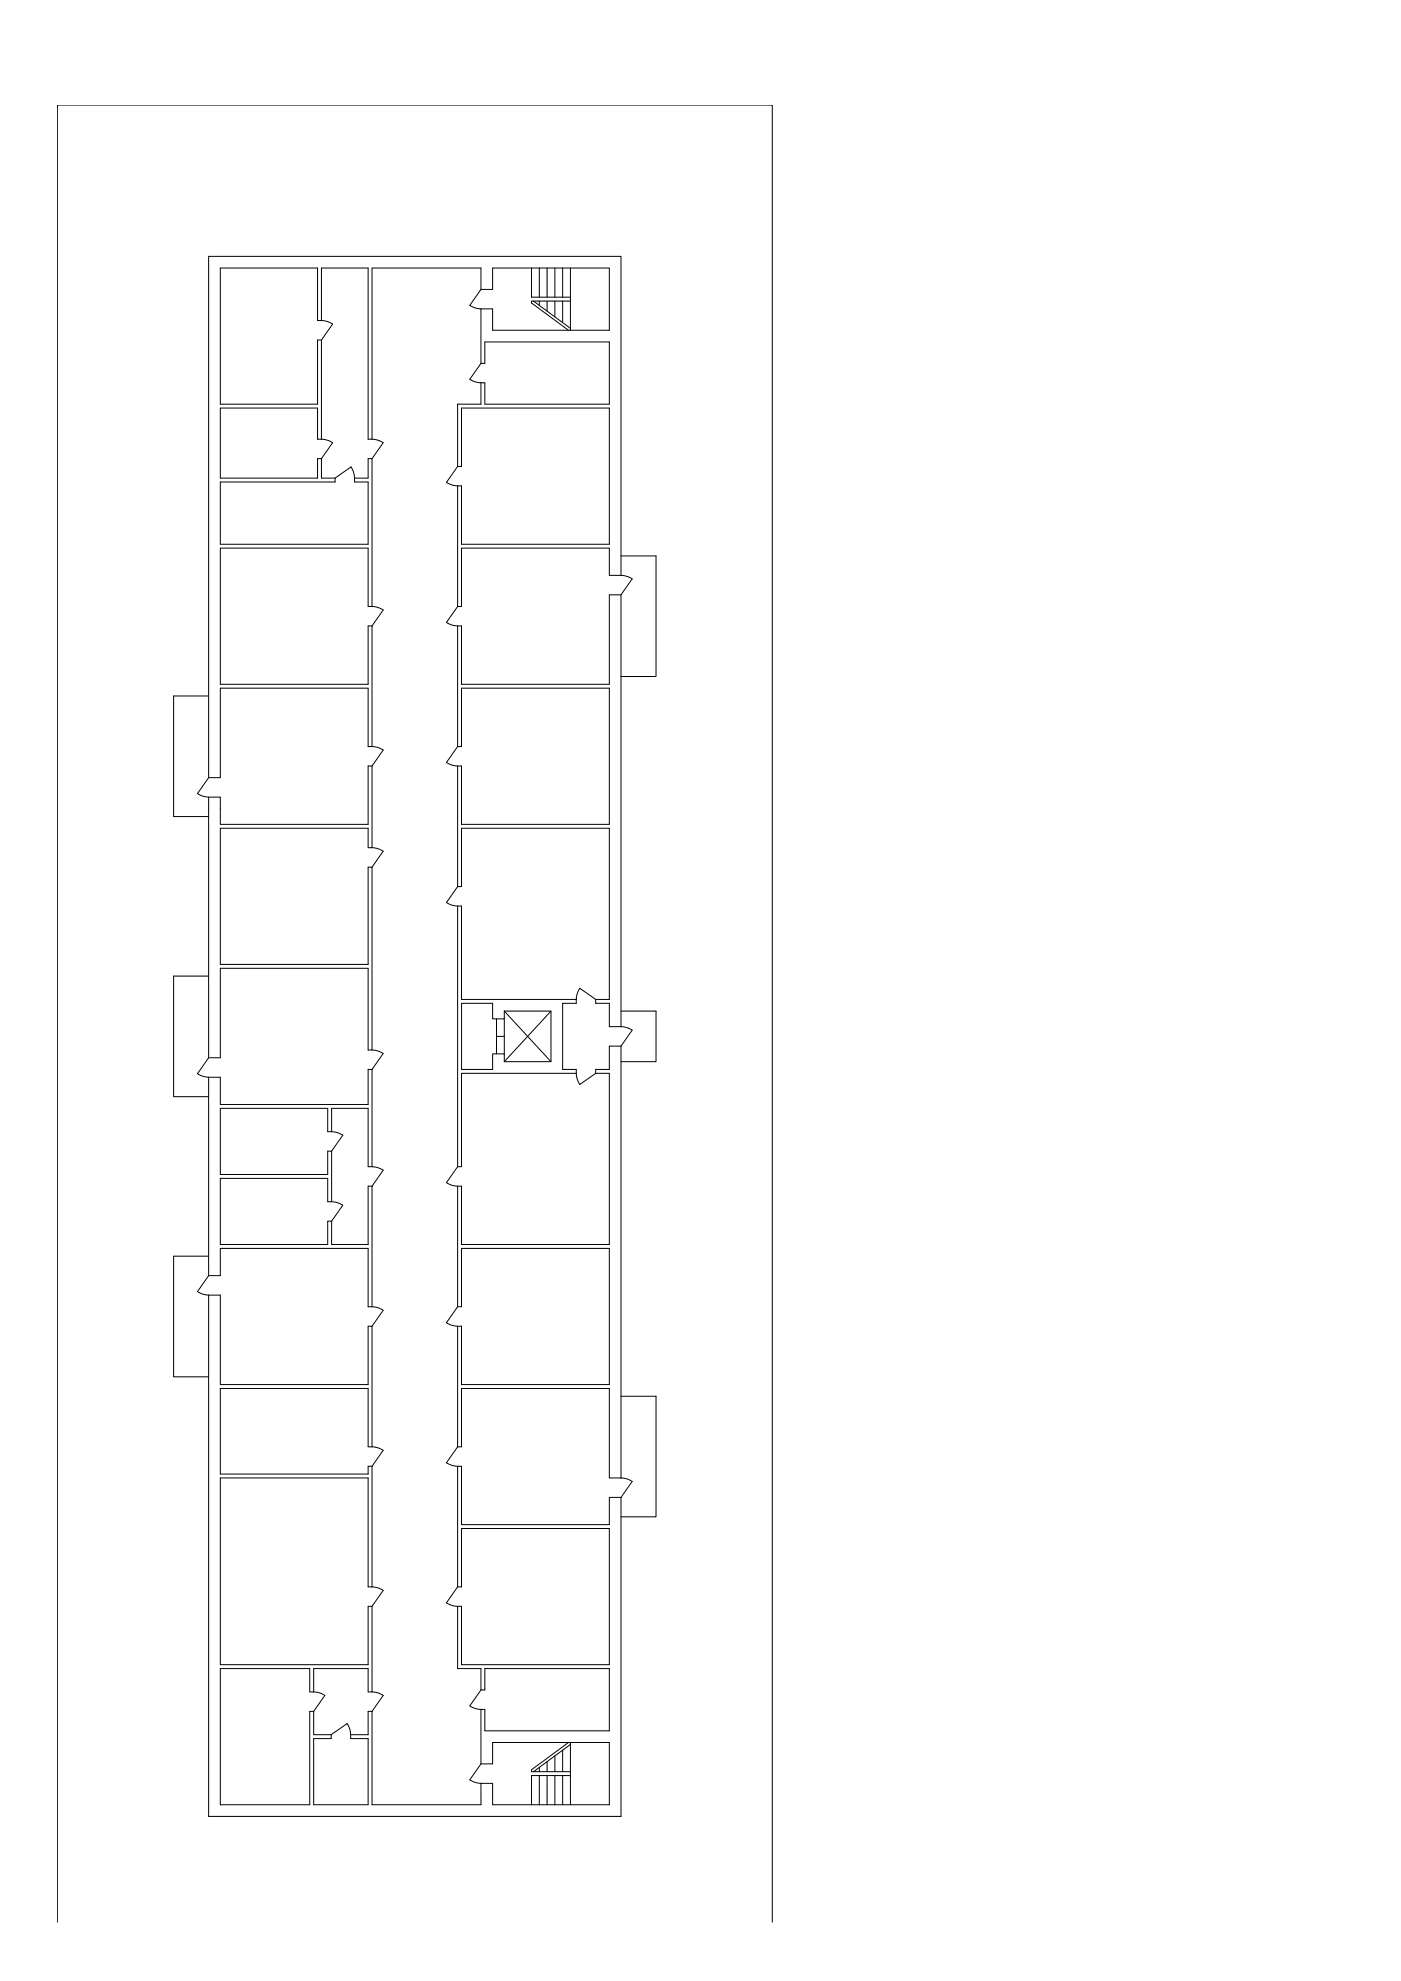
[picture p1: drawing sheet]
<svg xmlns="http://www.w3.org/2000/svg" width="420mm" height="594mm" viewBox="0 0 420 594" stroke-linecap="round" stroke-linejoin="round" font-family="sans-serif">
<!-- layer: 0 -->
<g fill="none" stroke="#000" stroke-width=".3">
<path d="M66.1 80.4h29.1v15.7l2.4 .2 2.2 .9-3.4 4.8h-1.2v19.2h-29.1zM96.4 96.1v-15.7h14v51.3h1.2M144.2 86.8h3.5v-6.4h35v18.6h-35v-6.4h-3.5M144.2 86.8l-3.3 4.8 1.6 .7 1.7 .3M144.2 86.8v-6.4h-32.6v51.3M144.2 92.6v16.4M159.4 80.4v8.7h11.7M160 90.3l11.1 8.2M161.7 80.4v8.7M161.7 90.3v1.3M164.1 80.4v8.7M164.1 90.3v3"/>
<path d="M166.4 80.4v8.7M166.4 90.3v4.7M168.7 80.4v8.7M168.7 90.3v6.4M171.1 80.4v18.6M171.1 90.3h-11.7v.6l11.1 8.1M96.4 102v29.7M144.2 109l-3.3 4.7 1.6 .8 1.7 .3M144.2 109h1.2v-6.5h37.3v18.7h-37.3v-6.4h-1.2M144.2 114.8v6.4h-7v18.7M96.4 131.7h-1.2v-9.3h-29.1v21h29.1v-5.9h1.2M96.4 137.5v5.9h4.1"/>
<path d="M96.4 131.7l1.8 .3 1.6 .8-3.4 4.7M111.6 131.7l1.7 .3 1.6 .8-3.3 4.7M137.2 139.9l-3.3 4.8 1.6 .7 1.7 .3M137.2 139.9h1.2v-17.5h44.3v40.8h-44.3v-17.5h-1.2M100.5 143.4l4.8-3.4 .7 1.6 .3 1.8M100.5 143.4v1.1h-34.4v18.7h44.3v-18.7h-4.1v-1.1M106.3 143.4h4.1v-5.9h1.2v44.4M137.2 145.7v36.2M186.2 172.5v-95.6h-123.6v156.3M186.2 166.7h10.5v36.2h-10.5M186.2 178.4v129.5M186.2 172.5h-3.5v-8.1h-44.3v17.5h-1.2"/>
<path d="M186.2 178.4h-3.5v26.8h-44.3v-17.5h-1.2M186.2 172.5l1.8 .3 1.6 .8-3.4 4.8M111.6 181.9h-1.2v-17.5h-44.3v40.8h44.3v-17.5h1.2M111.6 187.7v36.2M111.6 181.9l1.7 .3 1.6 .7-3.3 4.8M137.2 181.9l-3.3 4.8 1.6 .7 1.7 .3M137.2 187.7v36.2M62.6 208.7h-10.5v36.2h10.5M62.6 233.2l-3.4 4.8 1.6 .8 1.8 .2M111.6 229.7h-1.2v17.5h-44.3v-8.2h-3.5v78.2M111.6 223.9h-1.2v-17.5h-44.3v26.8h-3.5M111.6 229.7v24.5"/>
<path d="M111.6 223.9l1.7 .3 1.6 .7-3.3 4.8M137.2 223.9l-3.3 4.8 1.6 .7 1.7 .3M137.2 223.9h1.2v-17.5h44.3v40.8h-44.3v-17.5h-1.2M137.2 229.7v36.2M111.6 254.2h-1.2v-5.8h-44.3v40.8h44.3v-29.2h1.2M111.6 254.2l1.7 .3 1.6 .8-3.3 4.7M111.6 260v54.9M137.2 265.9l-3.3 4.8 1.6 .7 1.7 .3M137.2 265.9h1.2v-17.5h44.3v51.3h-4M137.2 271.7h1.2v28h34.4M137.2 271.7v78.2M62.6 292.7h-10.5v36.2h10.5"/>
<path d="M172.8 299.7v1.2h-4.1v19.8h4.1v1.2M172.8 299.7l.3-1.7 .8-1.6 4.8 3.3M178.7 299.7v1.2h4v7h3.5M62.6 317.2l-3.4 4.8 1.6 .8 1.8 .2M111.6 314.9h-1.2v-24.5h-44.3v26.8h-3.5M111.6 314.9l1.7 .3 1.6 .7-3.3 4.8M148.9 310.8h2.3M148.9 305.5v10.5M151.2 303.2h14v15.2h-14M151.2 303.2v2.3h-3.5v-4.6h-9.3v19.8h9.3v-4.7h3.5v2.4M151.2 305.5v10.5M151.2 303.2l14 15.2"/>
<path d="M165.2 303.2l-14 15.2M186.2 303.2h10.5v15.2h-10.5M186.2 313.7v129.5M186.2 313.7h-3.5v7h-4v1.2M186.2 307.9l1.8 .3 1.6 .7-3.4 4.8M62.6 323v59.5M99.4 339.4l1.8 .3 1.6 .7-3.4 4.8M99.4 339.4h-1.1v-7h-32.2v19.8h32.2v-7h1.1M99.4 339.4v-7h11v17.5h1.2M111.6 320.7h-1.2v10.5h-44.3v-8.2h-3.5M111.6 320.7v29.2M172.8 321.9h-34.4v28h-1.2"/>
<path d="M172.8 321.9l.3 1.7 .8 1.6 4.8-3.3M178.7 321.9h4v51.3h-44.3v-17.5h-1.2M99.4 345.2v15.2M111.6 355.7h-1.2v17.5h-11v-7M111.6 355.7v36.2M111.6 349.9l1.7 .3 1.6 .7-3.3 4.8M137.2 349.9l-3.3 4.8 1.6 .7 1.7 .3M137.2 355.7v36.2M62.6 376.7h-10.5v36.2h10.5M99.4 360.4l1.8 .3 1.6 .7-3.4 4.8M99.4 360.4h-1.1v-7h-32.2v19.8h32.2v-7h1.1M62.6 382.5l-3.4 4.8 1.6 .8 1.8 .3"/>
<path d="M62.6 388.4v156.3h123.6v-95.6M62.6 382.5h3.5v-8.1h44.3v17.5h1.2M62.6 388.4h3.5v26.8h44.3v-17.5h1.2M111.6 397.7v36.2M111.6 391.9l1.7 .3 1.6 .7-3.3 4.8M137.2 391.9l-3.3 4.8 1.6 .7 1.7 .3M137.2 391.9h1.2v-17.5h44.3v40.8h-44.3v-17.5h-1.2M137.2 397.7v36.2M186.2 418.7h10.5v36.2h-10.5M111.6 433.9h-1.2v-17.5h-44.3v25.7h44.3v-2.4h1.2M111.6 439.7v36.2M111.6 433.9l1.7 .3 1.6 .7-3.3 4.8"/>
<path d="M137.2 433.9l-3.3 4.8 1.6 .7 1.7 .3M137.2 433.9h1.2v-17.5h44.3v26.8h3.5M137.2 439.7h1.2v17.5h44.3v-8.1h3.5M137.2 439.7v36.2M186.2 443.2l1.8 .3 1.6 .8-3.4 4.8M111.6 475.9h-1.2v-32.7h-44.3v56h44.3v-17.5h1.2M111.6 475.9l1.7 .3 1.6 .7-3.3 4.8M137.2 475.9l-3.3 4.8 1.6 .7 1.7 .3M137.2 475.9h1.2v-17.5h44.3v40.8h-44.3v-17.5h-1.2M111.6 481.7v25.7M137.2 481.7v18.7h7v6.4h1.2v-6.4h37.3v18.7h-37.3v-6.5h-1.2v16.4h3.5v-6.4h35v18.6h-35v-6.4h-3.5M94.1 507.4h-1.2v-7h-26.8v40.8h26.8v-28h1.2"/>
<path d="M94.1 507.4v-7h16.3v7h1.2M94.1 513.2v7h5.2M94.1 507.4l1.7 .3 1.6 .7M97.4 508.4l-3.3 4.8M111.6 513.2h-1.2v7h-5.2M111.6 513.2v28h32.6v-6.4M111.6 507.4l1.7 .3 1.6 .7M114.9 508.4l-3.3 4.8M144.2 506.8l-3.3 4.8 1.6 .7 1.7 .3M99.3 520.2v1.2h-5.2v19.8h16.3v-19.8h-5.2v-1.2M105.2 520.2l-.3-1.7-.8-1.6-4.8 3.3M144.2 529l-3.3 4.7 1.6 .8 1.7 .3"/>
<path d="M161.7 530v1.3M161.7 532.5v8.7M164.1 528.3v3M164.1 532.5v8.7M166.4 526.6v4.7M166.4 532.5v8.7M168.7 524.9v6.4M168.7 532.5v8.7M170.5 522.6l-11.1 8.1v.6h11.7M171.1 522.6v18.6M171.1 532.5h-11.7v8.7M171.1 523.1l-11.1 8.2"/>
<path d="M17.2 576.4v-544.9h214.4v544.9"/>
</g>
</svg>
